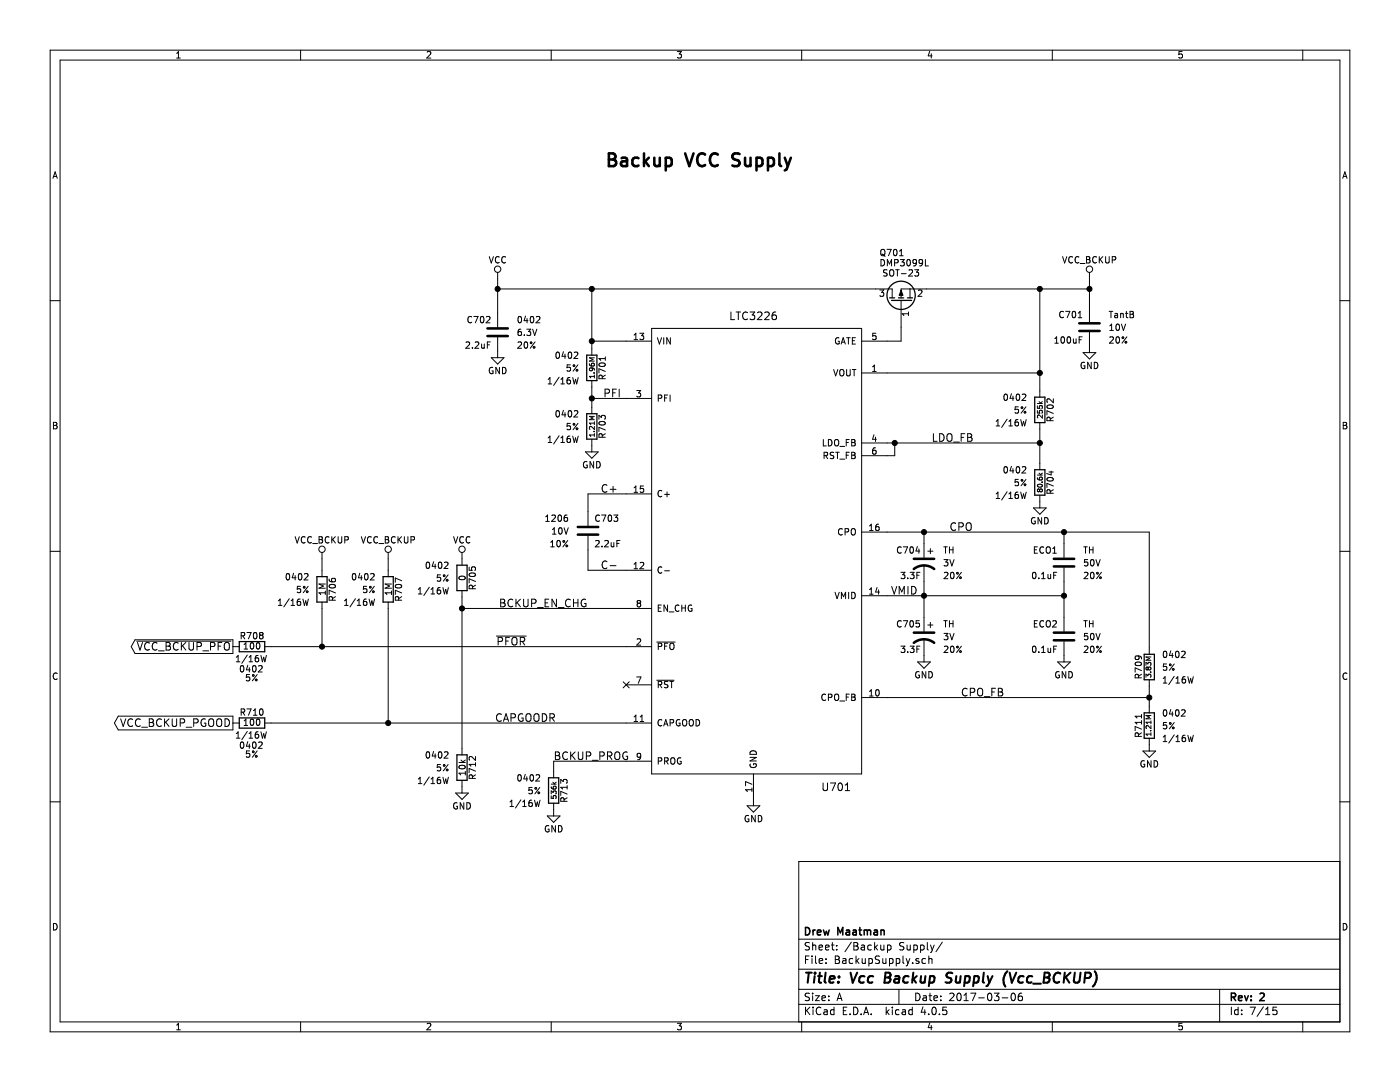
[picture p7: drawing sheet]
<svg xmlns="http://www.w3.org/2000/svg" width="279mm" height="216mm" viewBox="0 0 279 216" stroke-linecap="round" stroke-linejoin="round" font-family="sans-serif">
<g fill="none" stroke="#000" stroke-width=".2">
<path d="M10 10h259.4v195.9h-259.4zM12 12h255.4v191.9h-255.4zM35.3 11.6h.7M35.3 10.6l.3-.3v1.3M60 10v2M85.2 10.4l.5-.1 .3 .3-.8 1h.8M110 10v2M135.2 10.3h.8l-.4 .5h.3l.1 .2-.1 .5-.2 .1-.5-.1M160 10v2M185.5 10.2l-.3 1h.8M185.9 10.7v.9M210 10v2"/>
<path d="M235.9 10.3h-.6v.6l.1-.1h.5l.1 .5-.3 .3-.4-.1M260 10v2M10.6 35.6l.4-1.3 .4 1.3M10.7 35.2h.6M268 35.6l.4-1.3 .4 1.3M268.1 35.2h.6M10 60h2M97.6 51.2l.4 1.3 .5-1.3M99.3 54.4v10.9M99.3 57.7h78.8v1.7M99.6 51.3a.61 .61 0 0 0-.8 .5 .61 .61 0 0 0 .6 .7l.2-.2M100.9 51.3a.61 .61 0 0 0-.8 .5 .61 .61 0 0 0 .6 .7l.2-.2"/>
<path d="M118.1 57.7v13.2M175.6 57.9h.8l-.5 .4 .4 .1v.6l-.2 .1-.5-.1M175.8 49.9l.2-.1h.4a.83 .83 0 0 1-.1 1.2 .44 .44 0 0 1-.5-.4zM175.8 51.8a.64 .64 0 0 1 .7 .6 .64 .64 0 0 1-.7 .7zM176 50.7l.4 .3M176.4 51l.3 .1M177 49.8h.9l-.6 1.2M177 53.9h-.6v.4l.5 .2 .1 .3-.2 .3-.5-.1M177.1 53.1v-1.3l.4 .9 .4-.9v1.3M177.6 54l.2-.2 .4 .1a.83 .83 0 0 1-.1 1.2 .44 .44 0 0 1-.6-.4zM178.4 49.9l.2-.1a.67 .67 0 0 1 .4 .6 .67 .67 0 0 1-.4 .6l-.3-.5zM178.5 52.5l.6-.1 .1-.5-.7-.1v1.3"/>
<path d="M178.7 53.8h.8M179.1 53.8v1.3M179.5 50.1l.4-.3v1.2M179.5 51h.7M179.7 51.8h.8l-.5 .5 .4 .1v.5l-.2 .2-.5-.2M179.8 59.9v8.2h-7.8M179.9 54.6h.9M181.1 51.9l.2-.1a.67 .67 0 0 1 .4 .6 .67 .67 0 0 1-.4 .7l-.3-.5zM181.4 53.9l.5-.1 .2 .4-.8 .9h.8M181.6 57.7v1.7M182.5 53.8h.8l-.4 .5 .4 .1v.6l-.2 .1-.6-.1M182.9 52.3l-.2 .3h-.3l-.2-.3 .1-.5h.4l.2 .2a.84 .84 0 0 1-.4 1.1h-.2"/>
<path d="M183.3 58l.5-.1 .2 .3-.8 .9h.8M184.1 52.3l-.2 .3h-.3l-.2-.3 .1-.5h.4l.2 .2a.84 .84 0 0 1-.3 1.1h-.3M184.7 51.8v1.3h.6M207.5 57.7v21.5M212.1 51.2l.4 1.3 .4-1.3M214 51.3a.61 .61 0 0 0-.8 .5 .61 .61 0 0 0 .6 .7l.2-.2M215.3 51.3a.61 .61 0 0 0-.8 .5 .61 .61 0 0 0 .6 .7l.2-.2M215.6 52.6h.9M216.8 51.2h.5l.2 .2-.2 .4 .2 .1 .1 .3-.3 .3h-.5zM216.8 51.8h.5M217.4 54.4v9.9M217.4 57.7h-37.6v1.7"/>
<path d="M218.8 51.3a.61 .61 0 0 0-.8 .5 .61 .61 0 0 0 .6 .7l.2-.2M219.4 51.2v1.3M219.6 51.7l.5 .8M220.1 51.2l-.7 .7M220.6 51.2v1l.3 .3h.2l.3-.3v-1M222 51.9l.6-.1v-.5l-.6-.1v1.3M267.4 60h2M93 68.3l.5-.1 .2 .4-.8 .9h.8M94.1 63.2a.61 .61 0 0 0-.8 .5 .61 .61 0 0 0 .6 .7l.2-.1M94.3 69.4v.1M94.6 63.1h.8l-.5 1.3M94.8 68.3l.5-.1 .3 .4-.8 .9h.8"/>
<path d="M96 63.2l.1-.1a.67 .67 0 0 1 .5 .7 .67 .67 0 0 1-.5 .6l-.2-.5zM96.1 68.6l.1 .8 .3 .1 .1-.1M96.6 68.6v.9M97.1 63.2l.5-.1 .2 .4-.8 .9h.8M97.3 68.8h.4M97.9 68.2h-.6v1.3M98 71.4h2.6l-1.3 1.2zM98.3 73.4a.59 .59 0 0 0-.7 .5 .59 .59 0 0 0 .7 .6l.1-.5h-.2M99.3 67.3v4.1M99.7 73.3v1.3l-.7-1.3v1.3M100.3 73.3a.64 .64 0 0 1 .7 .6 .64 .64 0 0 1-.7 .7zM103.4 68.3l.5-.1 .2 .4-.8 .9h.8"/>
<path d="M103.5 63.2l.2-.1a.67 .67 0 0 1 .4 .7 .67 .67 0 0 1-.4 .6l-.3-.5zM104 65.7h-.4l-.2 .3v.7l.2 .3 .4-.2 .1-.4-.1-.2h-.4l-.2 .2M104.6 66.8v.2M104.7 68.3l.2-.1a.67 .67 0 0 1 .4 .7 .67 .67 0 0 1-.4 .6l-.3-.5zM104.9 63.1l-.3 .9h.8M105.1 65.7h.8l-.4 .5 .4 .1v.5l-.2 .2-.6-.2M105.2 63.6v.8M105.9 68.3h.2v.2h-.2zM105.9 63.2l.2-.1a.67 .67 0 0 1 .4 .7 .67 .67 0 0 1-.4 .6l-.3-.5zM106.3 65.7l.4 1.3 .4-1.3M106.5 69.2h.2v.2h-.2zM106.8 68.2l-1 1.3"/>
<path d="M107 63.2l.5-.1 .2 .4-.7 .9h.7M109.4 76.6h.7M109.4 75.7l.4-.4v1.3M111 70.4l.2-.1a.67 .67 0 0 1 .5 .6 .67 .67 0 0 1-.5 .6l-.3-.5zM111.6 75.3l-1.1 1.6M111.9 75.7l.4-.4v1.3M111.9 76.6h.7M112.4 70.2l-.2 .9h.7M112.8 70.7v.8M113.5 70.4l.2-.1a.67 .67 0 0 1 .4 .6 .67 .67 0 0 1-.4 .6l-.3-.5zM113.7 75.3l-.3 .1-.2 .2v.8l.2 .2 .4-.1 .1-.5-.2-.1-.3-.1-.2 .2M113.8 72.8h-.6v.6l.1-.1 .5 .1v.5l-.2 .2-.4-.2"/>
<path d="M114.3 75.3l.3 1.3 .3-.9 .2 .9 .3-1.3M114.4 72.8h.3v.3h-.3zM114.6 70.4l.5-.1 .2 .3-.8 .9h.8M115 73.8h.3v.2h-.3zM115.3 72.8l-.9 1.3M117.6 72.6l.3 .4 .5 .1 .2-.3-.1-.3-.4 .1-.1 .2 .2 .3M118.1 73.4l.1 .2-.1 .4-.4-.1-.1-.3a.62 .62 0 0 1 1 .1v.2M118.1 79.5h11.9M118.1 68.1h11.9M118.1 75.9v6.6M118.5 74.4h.1M118.6 74.8v.6"/>
<path d="M118.6 75.1h-1l.3 .3M118.6 71.4h-1l.7 .3-.7 .4h1M119.6 72.6a.76 .76 0 0 1 1.2 .2 .74 .74 0 0 1-1.3-.1zM120.2 75.6l-.1-.6-.5-.1-.1 .7h1.3M120.8 78.5l.7-.1 .1-.2v-.4l-.3-.2h-.5v1.6M120.8 74.9l-.6 .4M120.8 74.1l-1.3-.5v.8M120.8 71.2v.7M120.8 71.6h-1.3l.4 .3M122.3 78.4h.5M123 77.6h-.7v1.6M123.6 77.6v1.6"/>
<path d="M126.5 67.8h.8M126.5 66.9l.4-.4v1.3M127.1 77.9h.8l-.5 .5 .4 .1v.6l-.2 .1-.5-.1M127.7 66.5h.8l-.5 .5 .4 .1v.5l-.2 .2-.5-.2M130 65.5h42v88.9h-42zM131.2 67.4l.4 1.3 .4-1.3M131.4 79.5l.6-.1v-.5l-.6-.1v1.3M132.5 67.4v1.3M132.6 79.4h.5M133.2 78.8h-.6v1.3M133.7 78.8v1.3M133.8 67.4v1.3l-.7-1.3v1.3"/>
<path d="M145.9 62.3v1.5h.7M146.9 62.3h.9M147.3 62.3v1.5M149.2 62.4a.72 .72 0 0 0-1.1 .5 .72 .72 0 0 0 .8 .9l.3-.2M149.7 62.3h.9l-.5 .5 .4 .1 .1 .2-.1 .5-.2 .2h-.4l-.2-.2M151.2 62.4l.6-.1 .3 .4-1 1.1h1M152.6 62.4l.6-.1 .3 .4-.9 1.1h.9M154.8 62.3h-.4a.99 .99 0 0 0 0 1.5l.5-.2 .1-.5-.3-.3h-.3l-.3 .3M166.4 73.7l.4 1.3 .4-1.3M167.4 67.4a.59 .59 0 0 0-.7 .6 .59 .59 0 0 0 .7 .6l.1-.5h-.2M167.6 73.9l.3-.2 .3 .1a.83 .83 0 0 1-.1 1.2 .44 .44 0 0 1-.5-.4zM167.9 68.7l.4-1.3 .4 1.3"/>
<path d="M168 68.3h.6M169 73.7v1.1l.2 .2h.2l.3-.2v-1.1M169 67.4h.7M169.3 67.4v1.3M170.1 73.7h.7M170.1 68h.4M170.5 73.7v1.3M170.7 67.4h-.6v1.3h.6M172 74.4h35.5M174.1 74.1h.8M174.1 73.2l.4-.4v1.3M174.8 66.5h-.6l-.1 .6 .2-.1 .5 .1v.5l-.2 .2-.5-.2"/>
<path d="M181.3 62.3v.7M181.3 62.6h-1.3l.4 .4M200.5 78.7l.1-.1a.67 .67 0 0 1 .5 .7 .67 .67 0 0 1-.5 .6l-.2-.5zM201.9 78.6l-.3 .9h.7M202.2 79v.9M202.9 78.7l.2-.1a.67 .67 0 0 1 .4 .7 .67 .67 0 0 1-.4 .6l-.3-.5zM204 78.7l.5-.1 .2 .4-.8 .9h.8M210.2 79.6v.8l-.9-.8-.4 .2 .1 .5M210.5 68.5h.7M210.5 67.6l.4-.4v1.3M211.8 67.3l.2-.1a.67 .67 0 0 1 .5 .6 .67 .67 0 0 1-.5 .7l-.3-.5zM212.2 62.2a.61 .61 0 0 0-.8 .5 .61 .61 0 0 0 .6 .7l.2-.1"/>
<path d="M212.7 62.1h.8l-.5 1.3M213.1 67.3l.1-.1a.67 .67 0 0 1 .5 .6 .67 .67 0 0 1-.5 .7l-.2-.5zM214.1 62.2l.1-.1a.67 .67 0 0 1 .5 .7 .67 .67 0 0 1-.5 .6l-.2-.5zM214.2 67.6l.1 .8 .3 .1 .2-.1M214.8 67.6v.9M215.2 63.4h.7M215.2 62.5l.3-.4v1.3M215.4 67.8h.4M216 67.2h-.6v1.3M216.2 70.4h2.5l-1.3 1.2zM216.5 72.3a.59 .59 0 0 0-.8 .6 .59 .59 0 0 0 .8 .6v-.5h-.2M217.4 66.3v4.1"/>
<path d="M217.8 72.3v1.3l-.7-1.3v1.3M218.4 72.3a.64 .64 0 0 1 .7 .6 .64 .64 0 0 1-.7 .7zM221.4 62.1h.7M221.5 65l.3-.3v1.2M221.5 67.3l.5-.1 .2 .4-.8 .9h.8M221.5 65.9h.7M221.7 62.1v1.3M222.5 62.6h.5v.8M222.8 67.3l.2-.1a.67 .67 0 0 1 .4 .6 .67 .67 0 0 1-.4 .7l-.3-.5zM222.8 64.8l.2-.1a.67 .67 0 0 1 .4 .6 .67 .67 0 0 1-.4 .6l-.3-.4zM223 62.8l-.5 .3 .1 .3 .4-.1M223.6 62.7l.2-.2 .3 .1 .1 .8"/>
<path d="M223.6 62.5v.9M223.8 64.7l.4 1.2 .4-1.2M224 67.3h.2v.2h-.2zM224.6 68.2h.2v.2h-.2zM224.6 62.5h.5M224.8 62.1v1.1l.3 .2M224.9 67.2l-1 1.3M225.5 62.1h.5l.2 .3-.2 .3 .2 .1v.3l-.2 .3h-.5zM225.5 62.7h.5M10.7 84.3h.4l.3 .2-.3 .4 .3 .2-.2 .5h-.5zM10.7 84.9h.4M109.4 88.3h.7"/>
<path d="M109.4 87.4l.4-.4v1.3M111 82l.2-.1a.67 .67 0 0 1 .5 .7 .67 .67 0 0 1-.5 .6l-.3-.5zM111.6 86.9l-1.1 1.7M111.9 88.3h.7M111.9 87.4l.4-.4v1.3M112.4 81.9l-.2 .9h.7M112.8 82.3v.9M113.5 82l.2-.1a.67 .67 0 0 1 .4 .7 .67 .67 0 0 1-.4 .6l-.3-.5zM113.7 87l-.3 .1-.2 .2v.7l.2 .3 .4-.1 .1-.5-.2-.1-.3-.1-.2 .2M113.8 84.5h-.6v.6l.1-.1 .5 .1v.5l-.2 .2-.4-.2M114.3 87l.3 1.3 .3-.9 .2 .9 .3-1.3M114.4 84.5h.3v.3h-.3z"/>
<path d="M114.6 82l.5-.1 .2 .4-.8 .9h.8M115 85.4h.3v.3h-.3zM115.3 84.5l-.9 1.3M116.8 90.2h2.6l-1.3 1.2zM117.1 92.2a.59 .59 0 0 0-.7 .5 .59 .59 0 0 0 .7 .6l.1-.5h-.2M118.1 87.6v2.6M118.5 92.1v1.3l-.7-1.3v1.3M118.5 86.1h.1M118.6 86.8h-1l.3 .3M118.6 83.1h-1l.7 .3-.7 .3h1M118.6 84.2v.5M118.6 85.1v.6l-.7-.6-.3 .2 .1 .4"/>
<path d="M118.6 86.5v.6M118.6 84.4h-1l.3 .3M119.1 92.1a.64 .64 0 0 1 .7 .6 .64 .64 0 0 1-.7 .7zM119.5 83.7v-.8l.5 .4 .1-.4h.6l.1 .2-.1 .6M119.6 84.3a.76 .76 0 0 1 1.2 .2 .74 .74 0 0 1-1.3-.1zM120.2 87.2l-.1-.6h-.5l-.1 .6h1.3M120.8 85.8l-1.3-.5v.8M120.8 86.5l-.6 .4M121.1 96.9a.72 .72 0 0 0-1 .4 .72 .72 0 0 0 .7 .9l.3-.1M121.8 97.6h1.1M122.4 97.1v1.1M126.5 97.3l.4-.3v1.2"/>
<path d="M126.5 98.2h.8M128.4 97h-.6v.6l.1-.1 .5 .1v.5l-.2 .1-.4-.1M130 98.6h-12.7v6.3M132.1 98a.61 .61 0 0 0-.8 .4 .61 .61 0 0 0 .6 .7l.2-.1M132.6 98.7h1M133.1 98.2v.9M164.3 87.7v1.3h.6M164.5 90.9l.6-.1v-.5l-.6-.1v1.3M164.8 90.9l.4 .6M165.3 87.7a.64 .64 0 0 1 .7 .6 .64 .64 0 0 1-.7 .7zM166.4 90.3l-.5-.1-.2 .3 .1 .3 .5 .2v.4l-.1 .1-.5-.1M166.6 87.9l.2-.2 .4 .1a.83 .83 0 0 1-.1 1.2 .44 .44 0 0 1-.6-.5z"/>
<path d="M166.8 90.2h.7M167.1 90.2v1.3M167.6 89.1h1M167.6 91.6h1M168.9 88.3h.4M168.9 90.8h.4M169.5 87.7h-.6v1.3M169.5 90.2h-.6v1.3M170 87.7h.4l.2 .2-.2 .4 .2 .1 .1 .3-.2 .3h-.5zM170 88.3h.4M170 90.2h.4l.2 .3-.2 .3 .2 .2 .1 .3-.2 .2h-.5zM170 90.8h.4"/>
<path d="M172 88.4h35.5M174.4 86.7l-.3 1h.8M174.7 87.2v.9M174.7 89.4h-.3l-.2 .3-.1 .7 .3 .2 .4-.1 .1-.4-.2-.2-.3-.1-.3 .3M178.6 88.4v2.5h-6.6M186.3 86.5v1.6h.7M187.5 86.5a.77 .77 0 0 1 .9 .8 .77 .77 0 0 1-.9 .8zM189.1 86.8a.5 .5 0 0 1 .5-.3 .5 .5 0 0 1 .4 .5l-.1 .9a.53 .53 0 0 1-.6 .2 .53 .53 0 0 1-.3-.5zM190.3 88.2h1.2M191.8 87.3h.5M192.6 86.5h-.8v1.6M193.1 86.5h.5l.3 .3-.3 .5 .3 .1 .1 .4-.3 .3h-.6z"/>
<path d="M193.1 87.3h.5M198.8 99.5h.7M198.8 84.1l.4-.4v1.3M198.8 98.6l.4-.4v1.3M198.8 85h.7M200.5 93.2l.1-.1a.67 .67 0 0 1 .5 .7 .67 .67 0 0 1-.5 .6l-.2-.5zM201 98.1l-1.1 1.7M201 83.6l-1.1 1.7M201.3 99.5h.8M201.3 84.1l.4-.4v1.3M201.3 98.6l.4-.4v1.3M201.3 85h.8"/>
<path d="M201.9 93l-.3 1h.7M202.2 93.5v.9M202.9 93.2l.2-.1a.67 .67 0 0 1 .4 .7 .67 .67 0 0 1-.4 .6l-.3-.5zM203.1 83.7l-.3 .1-.2 .2v.7l.2 .3 .4-.1 .1-.5-.2-.1-.3-.1-.2 .2M203.1 98.2h-.3l-.2 .3v.7l.2 .3 .4-.2 .1-.4-.2-.2h-.3l-.2 .2M203.2 81.2h-.6v.6l.1-.1 .5 .1v.5l-.2 .1-.4-.1M203.2 95.7h-.6v.5l.1-.1 .5 .1v.6l-.2 .1-.4-.1M203.7 98.2l.3 1.3 .3-.9 .2 .9 .3-1.3M203.7 83.7l.3 1.3 .3-.9 .2 .9 .3-1.3M203.8 95.7h.3v.3h-.3zM203.8 81.2h.3v.3h-.3zM204 93.2l.5-.1 .2 .4-.8 .9h.8"/>
<path d="M204.4 96.6h.3v.3h-.3zM204.4 82.1h.3v.3h-.3zM204.7 95.7l-.9 1.2M204.7 81.2l-.9 1.2M207 95.3l.3 .4 .5 .1 .2-.2-.1-.4-.4 .1-.1 .3 .2 .2M207 81v.5h.5v-.5l.3-.1 .2 .2-.1 .4M207 81.9v.5h.5v-.4l.3-.1 .2 .2-.1 .3M207 94.8h1M207 80.5h1M207.1 96.8a.47 .47 0 0 1 .5-.3 .47 .47 0 0 1 .4 .6 .48 .48 0 0 1-.6 .2 .48 .48 0 0 1-.3-.5zM207.2 98.1h.1M207.2 97.6l-.2 .2 .2 .3"/>
<path d="M207.2 97.6h.1M207.3 97.6l.2 .2M207.4 94.4l.3 .4M207.4 80.1l.3 .4M207.5 97.9l-.2 .2M207.5 97.8l.1-.2 .4 .2-.2 .3-.3-.2M207.5 97.8v.1M207.5 84.3v9.4M207.5 98.8v2.5M207.9 96.2h.1M208 82.8v.6l-.7-.6-.3 .2 .1 .4M208 94.4l-.4 .3"/>
<path d="M208 80.1l-.4 .3M209 81a.76 .76 0 0 1 1.2 .2 .74 .74 0 0 1-1.3-.1zM209 95.5a.76 .76 0 0 1 1.2 .2 .74 .74 0 0 1-1.3-.1zM209.3 94.2h.9M209.6 98.4l-.1-.6h-.5l-.1 .6h1.3M209.6 83.9l-.1-.6h-.5l-.1 .6h1.3M209.8 94v.8l-.9-.3M210.2 97.7l-.6 .4M210.2 82.5l-1.3-.5v.8M210.2 97l-1.3-.6v.9M210.2 83.2l-.6 .4M268.1 84.3h.4l.3 .2-.3 .4 .3 .2-.2 .5h-.5z"/>
<path d="M268.1 84.9h.4M10 110h2M55.5 119.9l.4-.4v1.3M57.2 114.6l.2-.1a.67 .67 0 0 1 .4 .6 .67 .67 0 0 1-.4 .6l-.3-.5zM57.7 119.5l-1.1 1.6M58.1 119.9l.3-.4v1.3M58.6 114.4l-.3 .9h.8M58.9 114.9v.8M58.9 107.1l.4 1.3 .4-1.3M59.6 114.6l.2-.1a.67 .67 0 0 1 .5 .6 .67 .67 0 0 1-.5 .6l-.3-.5zM59.9 119.5l-.4 .1-.1 .2-.1 .7 .2 .3 .5-.1v-.5l-.1-.1-.4-.1-.2 .2M60 117h-.6l-.1 .6 .2-.1 .5 .1v.5l-.2 .2-.5-.2"/>
<path d="M60.5 119.5l.3 1.3 .2-.9 .2 .9 .3-1.3M60.6 117h.2v.3h-.2zM60.8 114.6l.4-.1 .3 .3-.8 .9h.8M60.9 107.2a.61 .61 0 0 0-.8 .4 .61 .61 0 0 0 .6 .8l.2-.2M61.2 118h.2v.2h-.2zM61.5 117l-1 1.3M62.2 107.2a.61 .61 0 0 0-.9 .4 .61 .61 0 0 0 .6 .8l.3-.2M62.4 108.5h1M63.7 107.1h.4l.2 .2-.2 .4 .2 .1 .1 .3-.2 .3h-.5zM63.7 107.7h.4M64.3 110.2v4.9M64.9 118.3h-1.2l.3 .3"/>
<path d="M64.9 116.5h-1.2l.8 .4-.8 .5h1.2M64.9 117.9v.7M65.7 107.2a.61 .61 0 0 0-.9 .4 .61 .61 0 0 0 .6 .8l.3-.2M65.7 115.5v.4l.3 .2h.7l.3-.2-.2-.5h-.4l-.2 .1v.4l.2 .2M65.7 116.8a.76 .76 0 0 1 1.3 .2 .74 .74 0 0 1-1.3-.1zM66.2 107.1v1.3M66.3 119.8v-.6l-.5-.1-.1 .7h1.3M66.4 107.6l.5 .8M66.9 107.1l-.7 .7M67 119l-.7 .5M67 118.3l-1.3-.5v.8M67.5 107.1v1l.2 .3h.3l.2-.3v-1"/>
<path d="M68.8 119.9l.3-.4v1.3M68.8 107.7h.6l.1-.5-.7-.1v1.3M70.4 114.6l.2-.1a.67 .67 0 0 1 .4 .6 .67 .67 0 0 1-.4 .6l-.3-.5zM70.9 119.5l-1.1 1.6M71.3 119.9l.4-.4v1.3M71.8 114.4l-.3 .9h.8M72.1 114.9v.8M72.1 107.1l.4 1.3 .4-1.3M72.8 114.6l.2-.1a.67 .67 0 0 1 .5 .6 .67 .67 0 0 1-.5 .6l-.3-.5zM73.1 119.5l-.4 .1-.1 .2-.1 .7 .2 .3 .5-.1v-.5l-.1-.1-.4-.1-.2 .2M73.2 117h-.6l-.1 .6 .2-.1 .5 .1v.5l-.2 .2-.5-.2M73.7 119.5l.3 1.3 .2-.9 .2 .9 .4-1.3"/>
<path d="M73.8 117h.2v.3h-.2zM74 114.6l.4-.1 .3 .3-.8 .9h.8M74.1 107.2a.61 .61 0 0 0-.8 .4 .61 .61 0 0 0 .6 .8l.2-.2M74.4 118h.2v.2h-.2zM74.7 117l-1 1.3M75.4 107.2a.61 .61 0 0 0-.9 .4 .61 .61 0 0 0 .6 .8l.3-.2M75.6 108.5h1M76.9 107.1h.4l.2 .2-.2 .4 .2 .1 .1 .3-.2 .3h-.5zM76.9 107.7h.4M77.5 110.2v4.9M78.1 117.9v.7M78.1 118.3h-1.2l.3 .3"/>
<path d="M78.1 116.5h-1.2l.8 .4-.8 .5h1.2M78.9 107.2a.61 .61 0 0 0-.9 .4 .61 .61 0 0 0 .6 .8l.3-.2M78.9 116.8a.76 .76 0 0 1 1.3 .2 .74 .74 0 0 1-1.3-.1zM79.4 107.1v1.3M79.6 119.8l-.1-.6-.5-.1-.1 .7h1.3M79.6 107.6l.5 .8M80.1 107.1l-.7 .7M80.2 119l-.6 .5M80.2 115.9l-1.3-.6v.9M80.2 118.3l-1.3-.5v.8M80.7 107.1v1l.2 .3h.3l.2-.3v-1M82 107.7h.6l.1-.5-.7-.1v1.3"/>
<path d="M83.5 117.6l.3-.4v1.3M83.5 118.5h.7M85.1 112.3l.2-.1a.67 .67 0 0 1 .5 .6 .67 .67 0 0 1-.5 .6l-.3-.4zM85.7 117.2l-1.1 1.6M86 117.6l.4-.4v1.3M86 118.5h.7M86.5 112.1l-.2 .9h.7M86.8 112.6v.8M87.6 112.3l.2-.1a.67 .67 0 0 1 .4 .6 .67 .67 0 0 1-.4 .6l-.3-.4zM87.8 117.2l-.3 .1-.2 .3-.1 .7 .3 .2 .4-.1 .1-.4-.2-.2-.3-.1-.3 .3M87.9 114.7h-.6l-.1 .6 .2-.1 .5 .1v.5l-.2 .2-.5-.2M88.4 117.2l.3 1.3 .3-.9 .2 .9 .3-1.3"/>
<path d="M88.5 114.8h.2v.2h-.2zM88.7 112.3l.5-.1 .2 .3-.8 .9h.8M89.1 115.7h.3v.2h-.3zM89.4 114.7l-.9 1.3M90.5 107.1l.4 1.3 .5-1.3M91.6 115.1a.76 .76 0 0 1 1.3 .3 .74 .74 0 0 1-1.3-.1zM92.2 110.2v2.6M92.2 117.9v32.7M92.5 107.2a.61 .61 0 0 0-.8 .4 .61 .61 0 0 0 .6 .8l.2-.2M93.6 113.2v.6h.6l-.1-.2 .1-.4h.6l.1 .1-.1 .5M93.7 114.5a.76 .76 0 0 1 1.2 .3 .74 .74 0 0 1-1.3-.2zM93.8 107.2a.61 .61 0 0 0-.8 .4 .61 .61 0 0 0 .5 .8l.3-.2"/>
<path d="M94.3 117.5l-.1-.6-.5-.1-.1 .7h1.3M94.9 116l-1.3-.5v.8M94.9 116.8l-.6 .4M99.9 119.6h.5l.3 .3-.3 .4 .3 .1 .1 .4-.3 .3h-.6zM102.3 119.7a.72 .72 0 0 0-1 .5 .72 .72 0 0 0 .7 .9l.3-.2M103 119.6v1.5M103.9 119.6l-.9 .8M104.5 119.6v1.2l.3 .3h.3l.3-.3v-1.2M108.9 104h.7M108.9 103.1l.4-.3v1.2M109.5 119.6h-.7v1.5h.7M109.9 109.1h.7"/>
<path d="M109.9 108.2l.4-.4v1.3M110.1 102.9l.5-.1 .2 .3-.7 .9h.7M110.3 106.6h.7M110.3 105.7l.3-.4v1.3M111 119.6v1.5l-.8-1.5v1.5M111.2 107.9l.2-.1a.67 .67 0 0 1 .5 .7 .67 .67 0 0 1-.5 .6l-.3-.5zM111.5 102.9l.1-.1a.67 .67 0 0 1 .5 .6 .67 .67 0 0 1-.5 .6l-.2-.4zM111.6 105.4l.2-.1a.67 .67 0 0 1 .4 .6 .67 .67 0 0 1-.4 .7l-.3-.5zM112.4 107.9h.2v.3h-.2zM112.6 105.3l.4 1.3 .4-1.3M113 108.8h.2v.2h-.2zM113.2 102.8h-.4l-.2 .3v.7l.2 .2 .4-.1 .1-.4-.1-.2h-.4l-.2 .2"/>
<path d="M113.3 107.8l-1 1.3M113.8 119.7a.72 .72 0 0 0-1 .5 .72 .72 0 0 0 .7 .9l.3-.2M114.5 119.6v1.5M115.3 119.6v1.5M116.9 119.6a.71 .71 0 0 0-.9 .7 .71 .71 0 0 0 .9 .7v-.6h-.3M117.3 106.9v6.9h12.7M118.9 107.9l.5-.1 .2 .4-.8 .9h.8M119.6 102.9a.61 .61 0 0 0-.8 .4 .61 .61 0 0 0 .6 .7l.2-.1M120.1 102.8h.8l-.5 1.2M120.1 109v.1M120.7 107.9l.5-.1 .2 .4-.8 .9h.8M121.1 112.1a.72 .72 0 0 0-1 .5 .72 .72 0 0 0 .7 .9l.3-.2"/>
<path d="M121.5 102.9l.1-.1a.67 .67 0 0 1 .5 .6 .67 .67 0 0 1-.5 .6l-.2-.4zM121.8 112.9h1.1M122 108.3v.7l.3 .1 .2-.1M122.5 102.8h.8l-.4 .5 .3 .1v.5l-.1 .1-.6-.1M122.5 108.3v.8M123.1 108.4h.4M123.7 107.8h-.6v1.3M126.5 112.6l.4-.4v1.3M126.5 113.5h.8M127.8 112.3l.4-.1 .3 .4-.8 .9h.8M132.1 113.2a.61 .61 0 0 0-.8 .5 .61 .61 0 0 0 .6 .7l.2-.2M132.6 113.9h1"/>
<path d="M166.6 118.2l.5 1.3 .4-1.3M167.9 119.5v-1.3l.5 .9 .4-.9v1.3M168.1 105.6a.61 .61 0 0 0-.8 .4 .61 .61 0 0 0 .6 .8l.2-.2M168.7 106.1h.6v-.5l-.6-.1v1.3M169.4 118.2v1.3M169.9 105.7l.3-.2h.3a.83 .83 0 0 1-.1 1.3 .44 .44 0 0 1-.5-.5zM170 118.2a.64 .64 0 0 1 .7 .6 .64 .64 0 0 1-.7 .7zM172 118.9h40.3M172 106.2h57.4v24.4M173.5 105l.4-.4v1.3M173.5 117.7l.4-.4v1.3M173.5 118.6h.7"/>
<path d="M173.5 105.9h.7M175 117.2l-.2 .9h.7M175.3 104.6h-.3l-.2 .3v.7l.2 .3 .4-.2 .1-.4-.2-.2h-.3l-.2 .2M175.3 117.7v.9M178 117l.5 1.5 .5-1.5M179.5 118.5v-1.5l.5 1.1 .5-1.1v1.5M179.8 114.2h.8l-.4 .5 .3 .1v.5l-.1 .2-.6-.2M179.9 109.2a.61 .61 0 0 0-.9 .5 .61 .61 0 0 0 .6 .7l.3-.1M180.3 109.1h.8l-.5 1.3M181.2 115.3v.2M181.2 117v1.5M181.6 114.2h.8l-.4 .5 .4 .1v.5l-.2 .2-.6-.2"/>
<path d="M181.7 109.2l.2-.1a.67 .67 0 0 1 .4 .7 .67 .67 0 0 1-.4 .6l-.3-.5zM181.9 117a.77 .77 0 0 1 .9 .8 .77 .77 0 0 1-.9 .7zM183 114.8h.4M183.1 109l-.3 1h.8M183.4 109.5v.9M183.6 114.2h-.6v1.3M184.4 106.2v5.1M184.4 112.8v13.2M185.2 110h1M185.7 109.5v1M188.3 109.1h.8M188.4 111.7h.8l-.5 .4 .4 .1v.6l-.1 .1-.6-.1"/>
<path d="M188.5 114.3l.5-.1 .2 .4-.8 .9h.8M188.7 109.1v1.3M189.5 109.1v1.3M189.5 109.7h.7M189.6 111.7l.4 1.2 .4-1.2M189.8 114.3l.2-.1a.67 .67 0 0 1 .4 .6 .67 .67 0 0 1-.4 .7l-.3-.5zM190.2 109.1v1.3M190.7 104.5a.72 .72 0 0 0-1 .5 .72 .72 0 0 0 .7 .8l.3-.1M191 114.2h.2v.3h-.2zM191.4 105.1h.7l.2-.3-.1-.3-.3-.2h-.5v1.5M191.6 115.2h.2v.2h-.2zM191.9 114.2l-1 1.3"/>
<path d="M192.9 104.5a.5 .5 0 0 1 .6-.2 .5 .5 0 0 1 .3 .5v.8a.53 .53 0 0 1-.6 .2 .53 .53 0 0 1-.4-.5zM206.1 114.3l.2-.1a.67 .67 0 0 1 .5 .6 .67 .67 0 0 1-.5 .7l-.3-.5zM206.2 101.3h2.6l-1.3 1.3zM206.4 109.7h.5M206.6 103.3a.59 .59 0 0 0-.8 .6 .59 .59 0 0 0 .8 .6v-.5h-.2M207 109.1h-.6v1.3h.6M207.3 115.3v.2M207.9 103.3v1.2l-.7-1.2v1.2M207.9 115.5h.7M207.9 114.6l.3-.4v1.3M208.3 109.2a.61 .61 0 0 0-.8 .5 .61 .61 0 0 0 .6 .7l.2-.1M208.5 103.3a.64 .64 0 0 1 .7 .6 .64 .64 0 0 1-.7 .6z"/>
<path d="M208.8 109.3l.3-.2 .3 .1a.83 .83 0 0 1-.1 1.2 .44 .44 0 0 1-.5-.4zM209.1 114.6l.1 .8 .3 .1 .2-.2M209.7 114.6v.9M210.1 110.4h.7M210.1 109.5l.4-.4v1.3M210.3 114.8h.4M210.9 114.2h-.6v1.3M212.3 106.2v5.1M212.3 113.3v12.7M216.3 109.1h.7M216.4 114.3l.5-.1 .2 .4-.8 .9h.8M216.6 109.1v1.3"/>
<path d="M217.1 111.7h-.6l-.1 .5 .2-.1 .5 .1v.6l-.2 .1-.5-.1M217.4 109.1v1.3M217.4 109.7h.7M217.7 111.8l.2-.1a.67 .67 0 0 1 .5 .6 .67 .67 0 0 1-.5 .6l-.3-.5zM217.7 114.3l.2-.1a.67 .67 0 0 1 .5 .6 .67 .67 0 0 1-.5 .7l-.3-.5zM218.1 109.1v1.3M218.7 111.7l.4 1.2 .5-1.2M218.9 114.2h.2v.3h-.2zM219.5 115.2h.2v.2h-.2zM219.8 114.2l-1 1.3M267.4 110h2M11.4 134.4a.62 .62 0 0 0-.8 .4 .62 .62 0 0 0 .6 .8l.2-.1"/>
<path d="M26.9 127.7h19.6v2.7h-19.6l-.7-1.4zM27.3 127.9h18.8M27.4 128.2l.5 1.5 .5-1.5M29.8 128.3a.72 .72 0 0 0-1 .5 .72 .72 0 0 0 .7 .9l.3-.1M31.3 128.3a.72 .72 0 0 0-1 .5 .72 .72 0 0 0 .7 .9l.3-.1M31.6 129.9h1.2M33.1 128.9h.6M33.1 128.2h.6l.3 .3-.3 .4 .3 .2v.3l-.3 .3h-.6zM35.6 128.3a.72 .72 0 0 0-1.1 .5 .72 .72 0 0 0 .8 .9l.3-.1M36.2 128.2v1.5M36.4 128.9l.7 .8M37.1 128.2l-.9 .9"/>
<path d="M37.7 128.2v1.2l.3 .3h.3l.3-.3v-1.2M39.3 129l.8-.1 .1-.2-.1-.4-.2-.1h-.6v1.5M40.5 129.9h1.2M42 129l.7-.1 .2-.2-.1-.4-.2-.1h-.6v1.5M43.5 128.9h.5M44.3 128.2h-.8v1.5M44.8 128.4a.5 .5 0 0 1 .6-.2 .5 .5 0 0 1 .4 .5l-.1 .8a.53 .53 0 0 1-.6 .2 .53 .53 0 0 1-.3-.5zM46.5 129h1.3M47.2 131.1l.3-.3v1.3M47.2 132.1h.7M48.1 132.9l.1-.1a.67 .67 0 0 1 .5 .7 .67 .67 0 0 1-.5 .6l-.2-.5zM48.1 126.9l.6-.1 .1-.5-.7-.1v1.3"/>
<path d="M48.4 126.9l.4 .6M48.7 128.6l.4-.4v1.3M48.7 129.5h.7M49.3 126.2h.8l-.5 1.3M49.4 130.7l-1.1 1.7M49.5 132.7l-.3 1h.7M49.7 131.1l.4-.3v1.3M49.7 132.1h.7M49.8 133.2v.9M49.8 134.6h-.6l-.1 .6 .2-.1 .5 .1v.5l-.2 .2-.5-.2M50 128.3l.2-.1a.67 .67 0 0 1 .5 .7 .67 .67 0 0 1-.5 .6l-.3-.5zM50.4 134.6h.2v.3h-.2z"/>
<path d="M50.5 132.9l.2-.1a.67 .67 0 0 1 .4 .7 .67 .67 0 0 1-.4 .6l-.3-.5zM50.7 126.3l.2-.1a.67 .67 0 0 1 .4 .6 .67 .67 0 0 1-.4 .7l-.3-.5zM51 135.6h.3v.2h-.3zM51.3 128.3l.1-.1a.67 .67 0 0 1 .5 .7 .67 .67 0 0 1-.5 .6l-.2-.5zM51.3 134.6l-.9 1.3M51.5 130.8h-.3l-.2 .3-.1 .7 .3 .3 .4-.2v-.4l-.1-.2h-.3l-.3 .2M51.6 132.9l.5-.1 .2 .4-.8 .9h.8M52 126.7l-.2 .3v.4l.2 .1h.3l.2-.3v-.3l-.2-.2M52 126.7l-.2-.2 .2-.3 .5 .1v.2l-.2 .2M52 126.7h.3M52.1 130.8l.3 1.3 .2-1 .3 1 .3-1.3M52.8 129h77.2"/>
<path d="M55.5 120.8h.8M58.1 120.8h.7M64.3 120.1v8.9M68.8 120.8h.7M71.3 120.8h.7M77.5 120.1v24.2M92.2 121.4h37.8M99.1 126.9h5.9M99.4 128l.8-.1 .1-.2-.1-.4-.2-.1h-.6v1.5M99.9 120.3h.5M100.9 127.9h.5M101.7 127.2h-.8v1.5"/>
<path d="M102.2 127.4a.5 .5 0 0 1 .6-.2 .5 .5 0 0 1 .4 .5l-.1 .8a.53 .53 0 0 1-.6 .2 .53 .53 0 0 1-.3-.5zM103.2 120.2l.7 .9M103.8 128l.8-.1 .1-.2-.1-.4-.2-.1h-.6v1.5M104.2 128l.5 .7M106.1 120.4l.7-.1 .2-.2-.1-.4-.2-.1h-.6v1.5M107.3 121.2h1.1M108.8 120.3h.5M111.4 121.2h1.2M114.5 120.3h.8M124.4 136l1.2 1.3M125 136.7h5M125.6 136l-1.2 1.3"/>
<path d="M127.1 135.1h.8l-.5 1.2M127.2 127.6l.4-.1 .3 .3-.8 .9h.8M127.4 120.4l-.2-.3 .2-.3 .4 .1 .1 .2-.3 .3M127.4 120.4l-.2 .2v.4l.2 .1h.2l.3-.2-.1-.4-.2-.1M127.4 120.4h.2M131.1 128.1h3.6M131.1 135.7h3.4M131.4 129l.6-.1v-.5l-.6-.1v1.3M131.4 136.6h.6v-.5l-.6-.1v1.2M131.4 121.3h.4M131.7 136.6l.4 .6M132 120.7h-.6v1.3h.6"/>
<path d="M132.6 128.9h.5M133.2 120.7v1.3l-.7-1.3v1.3M133.2 128.3h-.6v1.3M133.3 136l-.7 .1v.3l.6 .3 .1 .3-.2 .2h-.5M133.5 122.1h1M133.7 136h.7M133.7 128.5l.3-.2 .3 .1a.83 .83 0 0 1-.1 1.2 .44 .44 0 0 1-.5-.4zM134 136v1.2M135.5 120.8a.61 .61 0 0 0-.8 .5 .61 .61 0 0 0 .6 .7l.2-.1M136.1 121.3h.7M136.1 120.7v1.3M136.8 120.7v1.3"/>
<path d="M138 120.8a.59 .59 0 0 0-.7 .5 .59 .59 0 0 0 .7 .6l.1-.5h-.2M164.8 138.6a.61 .61 0 0 0-.8 .5 .61 .61 0 0 0 .5 .7l.3-.2M165.3 139.2l.6-.1 .1-.5-.7-.1v1.3M166.6 138.7l.2-.2 .4 .1a.83 .83 0 0 1-.1 1.2 .44 .44 0 0 1-.6-.5zM167.6 139.9h1M168.9 139.1h.4M169.5 138.5h-.6v1.3M170 138.5h.4l.2 .2-.2 .4 .2 .1 .1 .3-.2 .3h-.5zM170 139.1h.4M172 139.2h57.4M173.5 138.9h.7M173.5 138l.4-.4v1.3"/>
<path d="M174.9 137.7l.1-.1a.67 .67 0 0 1 .5 .7 .67 .67 0 0 1-.5 .6l-.2-.5zM179.8 128.9h.8l-.4 .5 .3 .1v.6l-.1 .1-.6-.1M179.9 124a.61 .61 0 0 0-.9 .4 .61 .61 0 0 0 .6 .7l.3-.1M180.3 123.9h.8l-.5 1.2M181.2 130.1v.1M181.6 128.9h.8l-.4 .5 .4 .1v.6l-.2 .1-.6-.1M181.7 124l.2-.1a.67 .67 0 0 1 .4 .6 .67 .67 0 0 1-.4 .6l-.3-.5zM183 129.5h.4M183.1 132.1h2.6l-1.3 1.2zM183.4 134.1a.59 .59 0 0 0-.7 .5 .59 .59 0 0 0 .7 .6l.1-.5h-.2M183.5 123.9h-.6l-.1 .5 .2-.1 .5 .1v.6l-.2 .1-.5-.1M183.6 128.9h-.6v1.3"/>
<path d="M184.4 127.5v4.6M184.8 134v1.3l-.8-1.3v1.3M185.2 124.7h1M185.4 134a.64 .64 0 0 1 .7 .6 .64 .64 0 0 1-.7 .7zM185.7 124.2v1M188.3 123.9h.8M188.4 126.4h.8l-.5 .5 .4 .1v.5l-.1 .2-.6-.2M188.5 129l.5-.1 .2 .4-.8 .9h.8M188.7 123.9v1.2M189.5 123.9v1.2M189.5 124.4h.7M189.6 126.4l.4 1.3 .4-1.3"/>
<path d="M189.8 129l.2-.1a.67 .67 0 0 1 .4 .7 .67 .67 0 0 1-.4 .6l-.3-.5zM190.2 123.9v1.2M191 129h.2v.2h-.2zM191.6 129.9h.2v.2h-.2zM191.9 128.9l-1 1.3M193 137.5a.72 .72 0 0 0-1 .5 .72 .72 0 0 0 .7 .9l.3-.2M193.6 138.2l.8-.1 .1-.3v-.3l-.3-.2h-.6v1.6M195.3 137.4a.5 .5 0 0 1 .6 0 .5 .5 0 0 1 .2 .4v.9a.53 .53 0 0 1-.6 .2 .53 .53 0 0 1-.4-.5v-.6zM196.4 139h1.2M197.9 138.1h.6M198.7 137.3h-.8v1.6M199.2 137.3h.5l.4 .3-.4 .5 .4 .1v.4l-.3 .3h-.6z"/>
<path d="M199.2 138.1h.5M206.1 129l.2-.1a.67 .67 0 0 1 .5 .7 .67 .67 0 0 1-.5 .6l-.3-.5zM206.4 124.4h.5M207 123.9h-.6v1.2h.6M207.3 130.1v.1M207.9 130.2h.7M207.9 129.3l.3-.4v1.3M208.3 124a.61 .61 0 0 0-.8 .4 .61 .61 0 0 0 .6 .7l.2-.1M208.8 124l.3-.1h.3a.83 .83 0 0 1-.1 1.2 .44 .44 0 0 1-.5-.4zM209.1 129.3l.1 .8 .3 .1 .2-.1M209.7 129.3v.9M210.1 124l.5-.1 .2 .3-.8 .9h.8"/>
<path d="M210.3 129.5h.4M210.9 128.9h-.6v1.3M211.1 132.1h2.5l-1.3 1.2zM211.4 134.1a.59 .59 0 0 0-.7 .5 .59 .59 0 0 0 .7 .6v-.5h-.2M212.3 128v4.1M212.7 134v1.3l-.7-1.3v1.3M213.3 134a.64 .64 0 0 1 .7 .6 .64 .64 0 0 1-.7 .7zM216.3 123.9h.7M216.4 129l.5-.1 .2 .4-.8 .9h.8M216.6 123.9v1.2M217.1 126.4h-.6l-.1 .6 .2-.1 .5 .1v.5l-.2 .2-.5-.2M217.4 123.9v1.2"/>
<path d="M217.4 124.4h.7M217.7 129l.2-.1a.67 .67 0 0 1 .5 .7 .67 .67 0 0 1-.5 .6l-.3-.5zM217.7 126.5l.2-.1a.67 .67 0 0 1 .5 .6 .67 .67 0 0 1-.5 .7l-.3-.5zM218.1 123.9v1.2M218.7 126.4l.4 1.3 .5-1.3M218.9 129h.2v.2h-.2zM219.5 129.9h.2v.2h-.2zM219.8 128.9l-1 1.3M226.6 132.3a.76 .76 0 0 1 1.2 .2 .74 .74 0 0 1-1.3-.1zM227.1 130.9l.2 .2v.3l-.2 .2-.5-.1-.1-.4 .3-.2a.84 .84 0 0 1 1 .3v.3M227.2 135.3l-.1-.7h-.5l-.1 .7h1.3M227.8 134.5l-.6 .5"/>
<path d="M227.8 133.8l-1.3-.5v.8M228.7 132.8v-.6l.4 .3 .2-.3h.3l.1 .2-.1 .4M228.7 135.1v-.6l.4 .3 .2-.3 .3 .1 .1 .1-.1 .4M228.9 133.1l-.2 .2 .2 .4M228.9 133.7h.1M228.9 133.1h.1M228.9 133.1l.2 .2M229.1 133.3l.2-.2 .4 .2-.2 .4-.4-.2M229.1 133.5l-.2 .2M229.1 133.3v.2M229.4 135.6v6.6M229.6 134.1h.1"/>
<path d="M229.7 131.1h-1l.7 .3-.7 .3h1M232.2 136.3h.7M232.2 135.4l.3-.4v1.3M232.3 130l.1-.1a.67 .67 0 0 1 .5 .7 .67 .67 0 0 1-.5 .6l-.2-.5zM232.8 132.5h-.6v.6l.1-.1 .5 .1v.5l-.2 .2-.4-.2M233.4 132.5h.3v.3h-.3zM233.7 129.9l-.3 .9h.7M234 130.4v.8M234 133.5h.3v.2h-.3zM234.3 135l-1.1 1.6M234.3 132.5l-.9 1.3M234.7 136.3h.7"/>
<path d="M234.7 135.4l.4-.4v1.3M234.7 130l.2-.1a.67 .67 0 0 1 .4 .7 .67 .67 0 0 1-.4 .6l-.3-.5zM235.8 130l.5-.1 .2 .4-.8 .9h.8M236.5 135l-.4 .1-.1 .2-.1 .7 .2 .3 .5-.1v-.5l-.1-.1-.4-.1-.2 .2M237.1 135l.3 1.3 .2-.9 .2 .9 .4-1.3M268.8 134.4a.62 .62 0 0 0-.8 .4 .62 .62 0 0 0 .6 .8l.2-.1M10 160h2M23.6 142.9h22.9v2.7h-22.9l-.8-1.3zM24.1 143.4l.5 1.6 .5-1.6M26.5 143.6a.72 .72 0 0 0-1.1 .5 .72 .72 0 0 0 .8 .9l.3-.2M28 143.6a.72 .72 0 0 0-1 .5 .72 .72 0 0 0 .7 .9l.3-.2M28.3 145.1h1.1"/>
<path d="M29.8 143.4h.5l.3 .3-.3 .5 .3 .1 .1 .4-.3 .3h-.6zM29.8 144.2h.5M32.2 143.6a.72 .72 0 0 0-1 .5 .72 .72 0 0 0 .7 .9l.3-.2M32.8 143.4v1.6M33.1 144.1l.6 .9M33.7 143.4l-.9 .9M34.4 143.4v1.3l.3 .3h.3l.3-.3v-1.3M36 144.2h.7l.2-.3-.1-.3-.2-.2h-.6v1.6M37.1 145.1h1.2M38.7 144.2h.7l.1-.3v-.3l-.3-.2h-.5v1.6M41 143.5a.71 .71 0 0 0-.9 .7 .71 .71 0 0 0 .9 .7l.1-.6h-.3M41.7 143.7a.5 .5 0 0 1 .6-.3 .5 .5 0 0 1 .3 .5v.9a.53 .53 0 0 1-.6 .2 .53 .53 0 0 1-.4-.6z"/>
<path d="M43.3 143.7a.5 .5 0 0 1 .6-.3 .5 .5 0 0 1 .3 .5v.9a.53 .53 0 0 1-.6 .2 .53 .53 0 0 1-.4-.6zM44.9 143.4a.77 .77 0 0 1 .9 .8 .77 .77 0 0 1-.9 .8zM46.5 144.3h1.3M47.2 147.3h.7M47.2 146.4l.3-.4v1.3M48.1 148.2l.1-.1a.67 .67 0 0 1 .5 .6 .67 .67 0 0 1-.5 .6l-.2-.5zM48.1 142.1l.6-.1 .1-.4-.7-.1v1.2M48.4 142.1l.4 .6M48.7 144.8h.7M48.7 143.8l.4-.3v1.3M49.3 141.5h.8l-.5 1.2M49.4 145.9l-1.1 1.7"/>
<path d="M49.5 148l-.3 .9h.7M49.7 147.3h.7M49.7 146.4l.4-.4v1.3M49.8 148.5v.8M49.8 149.8h-.6l-.1 .6 .2-.1 .5 .1v.6l-.2 .1-.5-.1M50 143.6l.2-.1a.67 .67 0 0 1 .5 .6 .67 .67 0 0 1-.5 .7l-.3-.5zM50.4 149.9h.2v.2h-.2zM50.5 148.2l.2-.1a.67 .67 0 0 1 .4 .6 .67 .67 0 0 1-.4 .6l-.3-.5zM50.6 142.7h.7M50.6 141.8l.3-.3v1.2M51 150.8h.3v.2h-.3zM51.3 143.6l.1-.1a.67 .67 0 0 1 .5 .6 .67 .67 0 0 1-.5 .7l-.2-.5z"/>
<path d="M51.3 149.8l-.9 1.3M51.5 146l-.3 .1-.2 .2-.1 .7 .3 .3 .4-.1v-.5l-.1-.1-.3-.1-.3 .2M51.6 148.2l.5-.1 .2 .3-.8 .9h.8M51.9 141.6l.2-.1a.67 .67 0 0 1 .4 .6 .67 .67 0 0 1-.4 .6l-.3-.5zM52.1 146l.3 1.3 .2-.9 .3 .9 .3-1.3M52.8 144.3h77.2M83.5 156.4h.7M83.5 155.4l.3-.3v1.3M85.1 150.1l.2-.1a.67 .67 0 0 1 .5 .6 .67 .67 0 0 1-.5 .7l-.3-.5zM85.7 155l-1.1 1.7M86 156.4h.7M86 155.4l.4-.3v1.3"/>
<path d="M86.5 149.9l-.2 1h.7M86.8 150.4v.9M87.6 150.1l.2-.1a.67 .67 0 0 1 .4 .6 .67 .67 0 0 1-.4 .7l-.3-.5zM87.8 155.1h-.3l-.2 .3-.1 .7 .3 .3 .4-.2 .1-.4-.2-.2h-.3l-.3 .2M87.9 152.6h-.6l-.1 .5 .2-.1 .5 .1v.6l-.2 .1-.5-.1M88.4 155.1l.3 1.3 .3-1 .2 1 .3-1.3M88.5 152.6h.2v.3h-.2zM88.7 150.1l.5-.1 .2 .4-.8 .9h.8M89.1 153.5h.3v.2h-.3zM89.4 152.6l-.9 1.2M90.9 158.2h2.6l-1.3 1.3zM91.6 152.1h1.3"/>
<path d="M91.7 152.8a.69 .69 0 0 1 1.2 .3 .74 .74 0 0 1-1.3-.1zM92 151.7l.5 .4M92.2 155.7v2.5M92.9 153.9v.7M92.9 154.3h-1.3l.3 .3M92.9 151.7l-.5 .3M94.3 155.3l-.1-.6h-.5l-.1 .6h1.3M94.9 152.5h-1.3l.4 .4M94.9 154.6l-.6 .4M94.9 151v.7l-.9-.7-.4 .2 .1 .5M94.9 153.9l-1.3-.6v.9M94.9 152.2v.7"/>
<path d="M100.1 142.6a.72 .72 0 0 0-1.1 .5 .72 .72 0 0 0 .7 .8l.4-.1M100.5 143.9l.5-1.5 .5 1.5M100.6 143.5h.7M102 143.2h.7l.2-.3-.1-.3-.2-.2h-.6v1.5M103.4 154.7l.2-.1a.67 .67 0 0 1 .5 .6 .67 .67 0 0 1-.5 .7l-.3-.5zM104 159.6l-1.1 1.6M104.3 142.5a.71 .71 0 0 0-.9 .7 .71 .71 0 0 0 .9 .7l.1-.6h-.3M104.8 154.5l-.3 .9h.8M105 142.6a.5 .5 0 0 1 .6-.2 .5 .5 0 0 1 .4 .5l-.1 .8a.53 .53 0 0 1-.6 .2 .53 .53 0 0 1-.3-.5zM105.1 155v.9M105.9 154.7l.1-.1a.67 .67 0 0 1 .5 .6 .67 .67 0 0 1-.5 .7l-.2-.5zM106.1 159.7h-.3l-.2 .3-.1 .7 .3 .2 .4-.1v-.4l-.1-.2-.3-.1-.3 .3"/>
<path d="M106.2 157.1h-.6l-.1 .6 .2-.1 .5 .1v.6l-.2 .1-.5-.1M106.6 142.6a.5 .5 0 0 1 .6-.2 .5 .5 0 0 1 .4 .5l-.1 .8a.53 .53 0 0 1-.6 .2 .53 .53 0 0 1-.3-.5zM106.7 159.7l.3 1.2 .2-.9 .3 .9 .3-1.2M106.8 157.2h.2v.2h-.2zM107 154.7l.5-.1 .2 .3-.8 1h.8M107.4 158.1h.2v.2h-.2zM107.7 157.1l-.9 1.3M108.2 142.4a.77 .77 0 0 1 .9 .8 .77 .77 0 0 1-.9 .7zM109.8 143.2h.7l.1-.3v-.3l-.3-.2h-.5v1.5M110 158.8v.5h.5l-.1-.4 .4-.2 .2 .3-.1 .3M110 157l.2 .4 .6 .1 .2-.2-.1-.4-.5 .1v.3l.2 .2M110 158.4v-.6l.4 .3 .2-.3 .3 .1 .1 .1-.1 .4"/>
<path d="M110 156.5h1M110.1 143.2l.5 .7M110.3 156.1l.4 .4M110.8 150h.6l.3 .3-.3 .5 .3 .1v.4l-.3 .3h-.6zM110.8 150.8h.6M111 156.1l-.4 .3M111.9 156.3v-.8l.5 .5 .1-.4h.6l.1 .2-.1 .5M112.6 159.9l-.1-.6-.5-.1-.1 .7h1.3M113.2 159.2l-.6 .4M113.2 158.4l-1.3-.5v.8M113.2 156.7v.8M113.2 157.1h-1.3l.4 .4"/>
<path d="M113.3 150.2a.72 .72 0 0 0-1.1 .5 .72 .72 0 0 0 .8 .9l.3-.2M113.9 150v1.6M114.1 150.7l.7 .9M114.8 150l-.9 .9M115.4 150v1.3l.3 .3h.3l.3-.3v-1.3M117 150.9l.8-.1 .1-.3-.1-.3-.2-.2h-.6v1.6M118.2 151.7h1.2M119.7 150.9l.7-.1 .2-.3-.1-.3-.2-.2h-.6v1.6M121.2 150.9l.8-.1 .1-.3-.1-.3-.2-.2h-.6v1.6M121.6 150.9l.5 .7M122.8 150.3a.5 .5 0 0 1 .5-.3 .5 .5 0 0 1 .4 .5l-.1 .9a.53 .53 0 0 1-.5 .2 .53 .53 0 0 1-.4-.5zM125.2 150.1a.71 .71 0 0 0-.9 .7 .71 .71 0 0 0 .9 .7v-.6h-.3"/>
<path d="M126.5 144h.8M126.5 143.1l.4-.4v1.3M127.8 144h.7M127.8 143.1l.3-.4v1.3M127.9 150.9l-.3 .2h-.2l-.2-.2 .1-.5 .3-.1 .3 .2a.84 .84 0 0 1-.4 1.1h-.2M130 151.9h-19.5v3.3M131.4 151.9l.6-.1v-.5l-.6-.1v1.3M132.1 143.7a.61 .61 0 0 0-.8 .4 .61 .61 0 0 0 .6 .8l.2-.2M132.5 144.9l.4-1.3 .4 1.3M132.6 144.5h.6M132.6 151.9l.6-.1 .1-.5-.7-.1v1.3M132.9 151.9l.4 .6"/>
<path d="M133.7 144.2h.6l.1-.5-.7-.1v1.3M133.9 151.4l.2-.2 .4 .1a.83 .83 0 0 1-.1 1.2 .44 .44 0 0 1-.5-.5zM135.7 143.6a.59 .59 0 0 0-.8 .6 .59 .59 0 0 0 .8 .6v-.5h-.2M135.9 151.3a.59 .59 0 0 0-.7 .5 .59 .59 0 0 0 .7 .6v-.5h-.2M136.3 143.8l.2-.2h.4a.83 .83 0 0 1-.1 1.3 .44 .44 0 0 1-.6-.5zM137.6 143.8l.2-.2h.4a.83 .83 0 0 1-.1 1.3 .44 .44 0 0 1-.6-.5zM138.9 143.6a.64 .64 0 0 1 .7 .6 .64 .64 0 0 1-.7 .7zM149.7 151.1h1.3l-1.3 .7h1.3M149.7 152.5a.59 .59 0 0 0 .6 .7 .59 .59 0 0 0 .6-.7l-.5-.1v.2M149.9 149.9a.67 .67 0 0 1 .7-.1 .67 .67 0 0 1 .4 .7h-1.3zM150.1 157.2v.7M150.1 157.6h-1.3l.3 .3"/>
<path d="M150.1 156.5l-1.3-.5v.8M150.4 154.4v6.4M164.3 156.2v1.3l.3 .3h.2l.4-.3v-1.3M165.7 156.2h1.1l-.7 1.6M167.4 156.4l.2-.2a.81 .81 0 0 1 .5 .8 .81 .81 0 0 1-.5 .8l-.2-.2-.2-.4zM168.7 157.8h.9M168.7 156.7l.4-.5v1.6M227.2 146.9l-.1-.6h-.5l-.1 .6h1.3M227.8 145.5l-1.3-.5v.8M227.8 142.6v.7M227.8 143.8v.7M227.8 146.2l-.6 .4"/>
<path d="M227.8 144.1h-1.3l.4 .4M227.8 142.9h-1.3l.4 .4M228.1 149.9h2.5l-1.2 1.2zM228.4 151.8a.59 .59 0 0 0-.7 .6 .59 .59 0 0 0 .7 .6v-.5h-.2M229.4 147.3v2.6M229.6 145.8h.1M229.7 144.8v.6l-.7-.6-.3 .2 .1 .4M229.7 143.8v.6M229.7 146.2v.6M229.7 144.1h-1l.3 .3M229.7 146.5h-1l.3 .3M229.7 142.8h-1l.7 .3-.7 .3h1"/>
<path d="M229.7 151.8v1.3l-.7-1.3v1.3M230.3 151.8a.64 .64 0 0 1 .7 .6 .64 .64 0 0 1-.7 .7zM232.2 147.1l.3-.4v1.3M232.2 148h.7M232.3 141.7l.1-.1a.67 .67 0 0 1 .5 .7 .67 .67 0 0 1-.5 .6l-.2-.5zM232.8 144.2h-.6v.6l.1-.1 .5 .1v.5l-.2 .1-.4-.1M233.4 144.2h.3v.3h-.3zM233.7 141.6l-.3 .9h.7M234 142v.9M234 145.1h.3v.3h-.3zM234.3 146.6l-1.1 1.7M234.3 144.2l-.9 1.2"/>
<path d="M234.7 147.1l.4-.4v1.3M234.7 141.7l.2-.1a.67 .67 0 0 1 .4 .7 .67 .67 0 0 1-.4 .6l-.3-.5zM234.7 148h.7M235.8 141.7l.5-.1 .2 .4-.8 .9h.8M236.5 146.7l-.4 .1-.1 .2-.1 .7 .2 .3 .5-.1v-.5l-.1-.2h-.4l-.2 .2M237.1 146.7l.3 1.3 .2-.9 .2 .9 .4-1.3M267.4 160h2M91.2 160.2a.59 .59 0 0 0-.7 .6 .59 .59 0 0 0 .7 .6l.1-.5h-.2M92.6 160.2v1.2l-.8-1.2v1.2M93.2 160.2a.64 .64 0 0 1 .7 .6 .64 .64 0 0 1-.7 .6zM101.8 160.9h.7M101.8 160l.3-.3v1.2"/>
<path d="M104.3 160.9h.7M104.3 160l.4-.3v1.2M109.2 162.8h2.6l-1.3 1.3zM109.5 164.8a.59 .59 0 0 0-.7 .6 .59 .59 0 0 0 .7 .5l.1-.4h-.3M110.5 160.3v2.5M110.8 164.7v1.3l-.7-1.3v1.3M111.5 164.7a.64 .64 0 0 1 .7 .7 .64 .64 0 0 1-.7 .6zM149.1 160.8h2.5l-1.2 1.3zM149.4 162.8a.59 .59 0 0 0-.7 .5 .59 .59 0 0 0 .7 .6l.1-.5h-.3M150.7 162.7v1.3l-.7-1.3v1.3M151.3 162.7a.64 .64 0 0 1 .8 .6 .64 .64 0 0 1-.8 .7zM267.4 171.9h-108v32"/>
<path d="M10.7 184.3a.65 .65 0 0 1 .7 .6 .65 .65 0 0 1-.7 .7zM159.4 197.4h108M159.4 193.4h108M159.4 187.4h108M160.8 191.5h.5M161.5 190.8h-.7v1.5M161.5 188.1h-.5l-.3 .2 .1 .3 .7 .4v.4l-.2 .2-.6-.1M161.5 198.2h-.5l-.3 .3 .1 .3 .7 .3v.4l-.2 .2-.6-.1M162.1 190.8v.1M162.1 191.3v1M162.2 188.1v1.5M162.2 198.2v.1"/>
<path d="M162.2 198.7v1M162.2 188.7l.2-.1h.4v1M162.7 198.7h.8l-.8 1h.8M162.8 190.8v1.2l.2 .3M163.4 189.1l.8-.2-.1-.3h-.4l-.3 .2 .1 .7h.6M163.5 191.8l.7-.2-.1-.3h-.4l-.2 .2 .1 .7h.5M164 199.2l.7-.2v-.2l-.4-.1-.3 .2 .1 .7h.6M164.7 189.1l.8-.2-.1-.3h-.4l-.3 .2 .1 .7h.6M164.8 192.1v.2M164.8 191.3v.2M165.4 198.8v.1M165.4 199.5v.2"/>
<path d="M165.9 188.6h.6M166.1 188.1v1.3l.4 .2M166.7 190.8h.5l.3 .2-.1 .3-.2 .2 .3 .1 .1 .4-.3 .3h-.6zM166.7 191.5h.5M167 188.6v.2M167 189.4v.2M167.1 199.7l.4-1.5 .5 1.5M167.2 199.2h.7M168.2 191.3h.6v1M168.8 191.6l-.4 .1-.3 .2 .3 .4 .4-.1M169.9 188l-1.3 1.9M170.2 191.3h-.5l-.2 .2v.6l.2 .2 .5-.1"/>
<path d="M170.4 188.1h.5l.3 .2-.1 .3-.2 .2 .3 .1 .1 .4-.3 .3h-.6zM170.4 188.8h.5M170.8 190.8v1.5M171 191.7l.4 .6M171.4 191.3l-.6 .5M171.9 188.6h.6v1M172.1 191.3v.9l.4 .1 .2-.2M172.5 188.9l-.4 .1-.3 .2 .3 .4 .4-.1M172.7 191.3v1M173.4 191.3h.4l.3 .2-.1 .7h-.6M173.4 191.3v1.5M173.9 188.6h-.4l-.3 .2 .1 .6 .2 .2 .4-.1"/>
<path d="M174.5 188.1v1.5M174.7 189l.4 .6M175.1 188.6l-.6 .5M175.5 190.8h-.5l-.3 .2 .1 .3 .7 .4v.4l-.2 .2-.6-.1M175.8 188.6v.9l.4 .1 .2-.2M176.2 191.3l.1 .9 .3 .1 .2-.2M176.4 188.6v1M176.8 191.3v1M177.1 188.6h.4l.3 .2-.1 .7h-.6M177.1 188.6v1.5M177.5 191.3h.5l.2 .2-.1 .7h-.6M177.5 191.3v1.5"/>
<path d="M178.9 191.3h.4l.3 .2-.1 .7h-.6M178.9 191.3v1.5M179.4 197.4v3M180.2 190.8v1.2l.2 .3M180.4 188.1h-.6l-.3 .2 .1 .3 .7 .4v.4l-.2 .2-.6-.1M180.8 191.3l.4 1M181 188.6l.1 .9 .4 .1 .2-.2M181.2 192.3l-.1 .3-.3 .2M181.6 191.3l-.4 1M181.7 188.6v1M182.1 192.1v.2M182.4 188.6h.4l.3 .2-.1 .7h-.6"/>
<path d="M182.4 188.6v1.5M182.8 198.2a.76 .76 0 0 1 .8 .7 .76 .76 0 0 1-.8 .8zM183.4 191.3a.37 .37 0 0 0-.6 .2l.1 .2 .5 .1v.2l-.2 .3-.4-.1M183.7 188.6h.4l.3 .2-.1 .7h-.6M183.7 188.6v1.5M184.3 198.8h.5l.1 .9M184.7 191.3h-.4l-.3 .2 .1 .6 .2 .2 .4-.1M184.9 199l-.5 .1-.2 .2 .2 .4 .5-.1M185.1 188.1v1.3l.2 .2M185.4 190.8v1.5M185.4 191.4l.2-.1h.4v1M185.4 198.7h.6"/>
<path d="M185.6 198.2v1.3l.4 .2M185.7 188.6l.4 1M186.1 189.6l-.2 .3-.2 .2M186.4 199.2l.7-.2-.1-.2-.4-.1-.2 .2 .1 .7h.5M186.4 188.6l-.3 1M187.8 199.5v.2M187.8 198.8v.1M188.1 188l-1.3 1.9M189.5 198.3l.6-.1 .3 .4-.9 1.1h.9M191.2 198.2h.1a.8 .8 0 0 1 .5 .7 .8 .8 0 0 1-.5 .8 .97 .97 0 0 1-.1-1.5zM192.4 198.6l.4-.4v1.5M192.4 199.7h.8"/>
<path d="M193.7 198.2h1l-.6 1.5M195.3 199.1h1.1M197.3 198.2h.1a.8 .8 0 0 1 .6 .7 .8 .8 0 0 1-.6 .8 .97 .97 0 0 1-.1-1.5zM198.4 198.2h1l-.5 .6 .4 .1v.6l-.2 .2-.7-.2M200 199.1h1.1M201.9 198.3l.2-.1a.8 .8 0 0 1 .6 .7 .8 .8 0 0 1-.6 .8l-.2-.2-.1-.4zM203.9 198.2h-.4a1.11 1.11 0 0 0-.1 1.4l.4 .1 .2-.2 .1-.5-.3-.2h-.4l-.2 .2M243.4 197.4v6.5M268.1 184.3a.65 .65 0 0 1 .7 .6 .65 .65 0 0 1-.7 .7zM35.3 204.5l.3-.3v1.3M35.3 205.5h.7M60 203.9v2"/>
<path d="M85.2 204.3l.5-.1 .3 .3-.8 1h.8M110 203.9v2M135.2 204.2h.8l-.4 .5h.3l.1 .2-.1 .5-.2 .1-.5-.1M159.4 200.4h108M160 203.9v2M160.8 201v1.5M161 201.6l.6 .9M161.6 201l-.8 .8M162.3 201v.1M162.3 201.5v1M163.8 201.1a.71 .71 0 0 0-1 .5 .71 .71 0 0 0 .8 .9l.2-.2M164.5 201.5h.5l.1 1"/>
<path d="M165.1 201.8l-.5 .1-.2 .2 .2 .4 .5-.1M166.4 201.5h-.4l-.3 .3 .1 .5 .2 .2 .4-.1M166.4 201v1.5M168.3 201.7h.5M169 201h-.7v1.5h.7M169.6 202.3v.2M170.4 201a.76 .76 0 0 1 .8 .7 .76 .76 0 0 1-.8 .8zM171.9 202.3v.2M172.4 202.5l.4-1.5 .6 1.5M172.5 202h.7M173.9 202.3v.2M176.9 201v1.5"/>
<path d="M177 201.9l.4 .6M177.4 201.5l-.5 .5M178.1 201v.1M178.1 201.5v1M179.4 201.5h-.4l-.3 .3 .1 .5 .2 .2 .4-.1M180.1 201.5h.6v1M180.7 201.8l-.5 .1-.2 .2 .2 .4 .5-.1M182.1 201.5h-.5l-.2 .3v.5l.2 .2 .5-.1M182.1 201v1.5M184.2 200.9l-.4 1.1h1M184.6 201.5v1M185.3 202.3v.2"/>
<path d="M185.5 204.1l-.3 1h.8M185.9 204.6v.9M186.1 201.1l.2-.1a.8 .8 0 0 1 .6 .7 .8 .8 0 0 1-.6 .8l-.2-.2-.1-.4zM187.5 202.3v.2M188.9 201h-.7l-.1 .7 .2-.2 .5 .1 .2 .2-.1 .5-.2 .2-.6-.2M210 203.9v2M235.9 204.2h-.6v.6l.1-.1h.5l.1 .5-.3 .3-.4-.1M245.7 201v1.5M247.1 201.5h-.4l-.3 .3 .1 .5 .2 .2 .4-.1M247.1 201v1.5M247.8 202.3v.2M247.8 201.5v.2"/>
<path d="M249.5 201h1l-.6 1.5M252.1 200.9l-1.2 1.9M252.6 202.5h.8M252.6 201.4l.4-.4v1.5M254.8 201h-.7l-.1 .7 .2-.2 .5 .1 .2 .2-.1 .5-.2 .2-.6-.2M260 203.9v2"/>
<circle cx="99.3" cy="53.7" r=".64"/>
<circle cx="217.4" cy="53.7" r=".64"/>
<circle cx="64.3" cy="109.6" r=".64"/>
<circle cx="77.5" cy="109.6" r=".64"/>
<circle cx="92.2" cy="109.6" r=".64"/>
</g>
<g fill="none" stroke="#000" stroke-width=".25">
<path d="M177.5 59.4h1.1M177.9 59.9h3.8M179.3 59.4h1M181.1 59.4h1M181.7 59.9h.1M117.1 70.9h2v5h-2zM206.5 79.2h2v5.1h-2zM117.1 82.5h2v5.1h-2zM206.5 93.7h2v5.1h-2zM63.2 115.1h2.1v5h-2.1zM76.5 115.1h2v5h-2zM91.2 112.8h2v5.1h-2z"/>
<path d="M47.8 128h5v2h-5zM228.3 130.6h2.1v5h-2.1zM47.8 143.3h5v2h-5zM91.2 150.6h2v5.1h-2zM109.5 155.2h2v5.1h-2zM228.3 142.2h2.1v5.1h-2.1z"/>
<circle cx="179.8" cy="58.9" r="2.82"/>
</g>
<g fill="none" stroke="#000" stroke-width=".51">
<path d="M121.5 30.6h.9a.62 .62 0 0 1 .4 .6 .62 .62 0 0 1-.4 .6 .67 .67 0 0 1 .6 .6 .67 .67 0 0 1-.5 .7h-1zM121.5 31.8h.9M124.1 31.6l.2-.1 .7 .1 .1 .2v1.3M125.1 32.1l-.8 .1a.5 .5 0 0 0-.4 .5 .5 .5 0 0 0 .4 .4l.8-.1M127.4 31.6a.85 .85 0 0 0-1.1 .1l-.1 .3 .1 .9 .4 .2 .7-.1M128.5 30.6v2.5M128.8 32.2l.7 .9M129.5 31.5l-1 .9M130.6 31.5v1.3l.1 .2a.71 .71 0 0 0 1-.1M131.7 31.5v1.6M132.9 31.6a.87 .87 0 0 1 1.1 .1l.1 .3-.1 .9a.83 .83 0 0 1-1.1 .1M132.9 31.5v2.5"/>
<path d="M136.7 30.6l.9 2.5 .8-2.5M140.7 30.9a.94 .94 0 0 0-1.1-.2 .94 .94 0 0 0-.5 1 1.07 1.07 0 0 0 .3 1.1 1.07 1.07 0 0 0 1.2 .2l.1-.1M143.3 30.9a.94 .94 0 0 0-1.1-.2 .94 .94 0 0 0-.5 1 1.07 1.07 0 0 0 .3 1.1 1.07 1.07 0 0 0 1.1 .2l.2-.1M147.6 30.7l-1-.1a.62 .62 0 0 0-.5 .6 .62 .62 0 0 0 .5 .6l.5 .2a.61 .61 0 0 1 .5 .6 .61 .61 0 0 1-.5 .5l-.9-.1M148.7 31.5v1.3l.1 .2a.71 .71 0 0 0 1-.1M149.8 31.5v1.6M151 31.6a.87 .87 0 0 1 1.1 .1l.1 .3-.1 .9a.83 .83 0 0 1-1.1 .1M151 31.5v2.5M153.3 31.6a.87 .87 0 0 1 1.1 .1l.1 .3-.1 .9a.83 .83 0 0 1-1.1 .1M153.3 31.5v2.5M155.5 30.6v2.2l.4 .3M156.6 31.5l.6 1.6"/>
<path d="M157.2 33.1l-.2 .7-.4 .2M157.8 31.5l-.6 1.6M97.3 67.1h4M97.3 65.5h4M215.4 66h4.1M215.4 64.5h4.1M115.3 106.7h4.1M115.3 105.2h4.1M182.4 111.5h4M182.4 113.5a3.3 3.3 0 0 1 4 0M210.3 111.5h4.1M210.3 113h4.1"/>
<path d="M182.4 126.2h4M182.4 128.3a3.3 3.3 0 0 1 4 0M210.3 126.2h4.1M210.3 127.8h4.1"/>
</g>
<g fill="#000" stroke="#000" stroke-width=".2">
<path d="M179.8 57.9l.4 1h-.7z"/>
<circle cx="99.3" cy="57.7" r=".51"/>
<circle cx="118.1" cy="57.7" r=".51"/>
<circle cx="207.5" cy="57.7" r=".51"/>
<circle cx="217.4" cy="57.7" r=".51"/>
<circle cx="118.1" cy="79.5" r=".51"/>
<circle cx="118.1" cy="68.1" r=".51"/>
<circle cx="207.5" cy="74.4" r=".51"/>
<circle cx="178.6" cy="88.4" r=".51"/>
<circle cx="207.5" cy="88.4" r=".51"/>
<circle cx="184.4" cy="106.2" r=".51"/>
<circle cx="184.4" cy="118.9" r=".51"/>
<circle cx="212.3" cy="118.9" r=".51"/>
<circle cx="212.3" cy="106.2" r=".51"/>
<circle cx="64.3" cy="129" r=".51"/>
<circle cx="92.2" cy="121.4" r=".51"/>
<circle cx="229.4" cy="139.2" r=".51"/>
<circle cx="77.5" cy="144.3" r=".51"/>
</g>
<g fill="none" stroke="#000" stroke-width=".3">
<path d="M160.8 185.1a.76 .76 0 0 1 .8 .7 .76 .76 0 0 1-.8 .8zM162.3 185.6v1M162.7 185.6l-.4 .3M163.1 186.1l.7-.2v-.3h-.5l-.2 .2 .1 .7h.6M164.3 185.6l.3 1 .3-.7 .3 .7 .3-1M167.2 186.6v-1.5l.5 1 .5-1v1.5M168.9 185.6h.6v1M169.5 185.9l-.4 .1-.3 .2 .3 .4 .4-.1M170.3 185.6h.5l.1 1M170.9 185.9l-.5 .1-.2 .2 .2 .4 .5-.1M171.4 185.6h.6M171.6 185.1v1.3l.4 .2"/>
<path d="M172.5 185.7l.4-.1 .2 .2M172.5 185.6v1M173.1 185.8a.36 .36 0 0 1 .3-.2 .36 .36 0 0 1 .4 .2v.8M173.1 185.8v.8M174.5 185.6h.6v1M175.1 185.9l-.5 .1-.2 .2 .2 .4 .5-.1M175.8 185.7l.2-.1h.4l.1 1M175.8 185.6v1M245.7 199l.8-.1 .1-.2-.1-.4-.2-.1h-.6v1.5M246.1 199l.5 .7M247.2 199.2l.7-.2-.1-.2-.4-.1-.2 .2v.7h.6M248.4 198.7l.3 1 .4-1"/>
<path d="M249.7 199.5v.2M249.7 198.8v.1M251.5 198.3l.5-.1 .3 .4-.9 1.1h.9"/>
</g>
<g fill="none" stroke="#000" stroke-width=".41">
<path d="M160.9 194.1h1.1M161.4 194.1l-.2 2M162.6 194.8l-.2 1.3M162.7 194.1l-.1 .2M162.7 194.1l.1 .1-.2 .1M163.3 194.8h.7M163.6 194.1l-.2 1.7 .1 .2 .4 .1M164.8 194.1l-.2 1.7 .2 .3M165.6 195.4l.9-.2v-.4h-.6l-.3 .2v1l.2 .1 .5-.1M167.3 195.9l.1 .1-.1 .1M167.3 195.9l-.1 .1 .1 .1M167.3 195.9v.2"/>
<path d="M167.5 194.8l-.1 .2M167.5 194.8l-.2 .1 .1 .1M169.7 194.1l.5 2 .9-2M172.5 194.8a.7 .7 0 0 0-1 .3v.8l.3 .2 .6-.1M174.3 194.8a.7 .7 0 0 0-1 .3v.8l.2 .2 .6-.1M176.6 195h.7M176.7 194.1l.9 .1a.51 .51 0 0 1 .1 .5 .51 .51 0 0 1-.4 .3l.3 .2a.62 .62 0 0 1-.3 .9h-.8zM178.7 194.8h.7v1.3M179.5 195.2l-.7 .1a.4 .4 0 0 0-.4 .4 .4 .4 0 0 0 .3 .4l.7-.1M181.3 194.8a.7 .7 0 0 0-1 .3v.8l.3 .2 .6-.1M182.3 194.1l-.3 2M182.3 195.3l.5 .8"/>
<path d="M183 194.8l-.9 .7M183.8 194.8v1.2a.56 .56 0 0 0 .7-.1M184.7 194.8l-.2 1.3M185.6 194.8a.65 .65 0 0 1 .9 .1l-.2 1a.67 .67 0 0 1-.8 .1M185.6 194.8l-.2 2M190.1 194.2l-.8-.1-.3 .2-.1 .4a.81 .81 0 0 0 .9 .5l.1 .3-.2 .5-.2 .1-.8-.1M190.9 194.8l-.1 1.2a.56 .56 0 0 0 .8-.1M191.7 194.8l-.1 1.3M192.7 194.8a.65 .65 0 0 1 .8 .1l-.1 1a.67 .67 0 0 1-.9 .1M192.7 194.8l-.3 2M194.5 194.8a.65 .65 0 0 1 .8 .1l-.1 1a.67 .67 0 0 1-.9 .1M194.5 194.8l-.3 2"/>
<path d="M196.3 194.1l-.2 1.7 .3 .3M197.1 194.8l.3 1.3M197.4 196.1l-.2 .5-.4 .2M198.1 194.8l-.7 1.3M201 193.8a2.37 2.37 0 0 0-.3 3M201.5 194.1l.4 2 .9-2M204.3 194.8a.7 .7 0 0 0-1 .3v.8l.3 .2 .5-.1M206 194.8a.7 .7 0 0 0-1 .3v.8l.3 .2 .6-.1M206.2 196.3h1.5M208.4 195h.6M208.5 194.1l.8 .1a.51 .51 0 0 1 .2 .5 .51 .51 0 0 1-.5 .3l.4 .2a.62 .62 0 0 1-.4 .9h-.7zM211.6 194.3a.87 .87 0 0 0-1 0 .87 .87 0 0 0-.3 .9 .69 .69 0 0 0 .3 .8 .69 .69 0 0 0 .8-.1"/>
<path d="M212.5 194.1l-.2 2M212.7 194.9l.7 1.2M213.6 194.1l-1.2 1.1M214.5 194.1l-.2 1.6 .4 .4a.67 .67 0 0 0 .7-.4l.2-1.6M216.5 195.1l.9-.1a.56 .56 0 0 0 .2-.8l-1-.1-.2 2M218.5 193.8a2.31 2.31 0 0 1-.4 3"/>
</g>
</svg>
